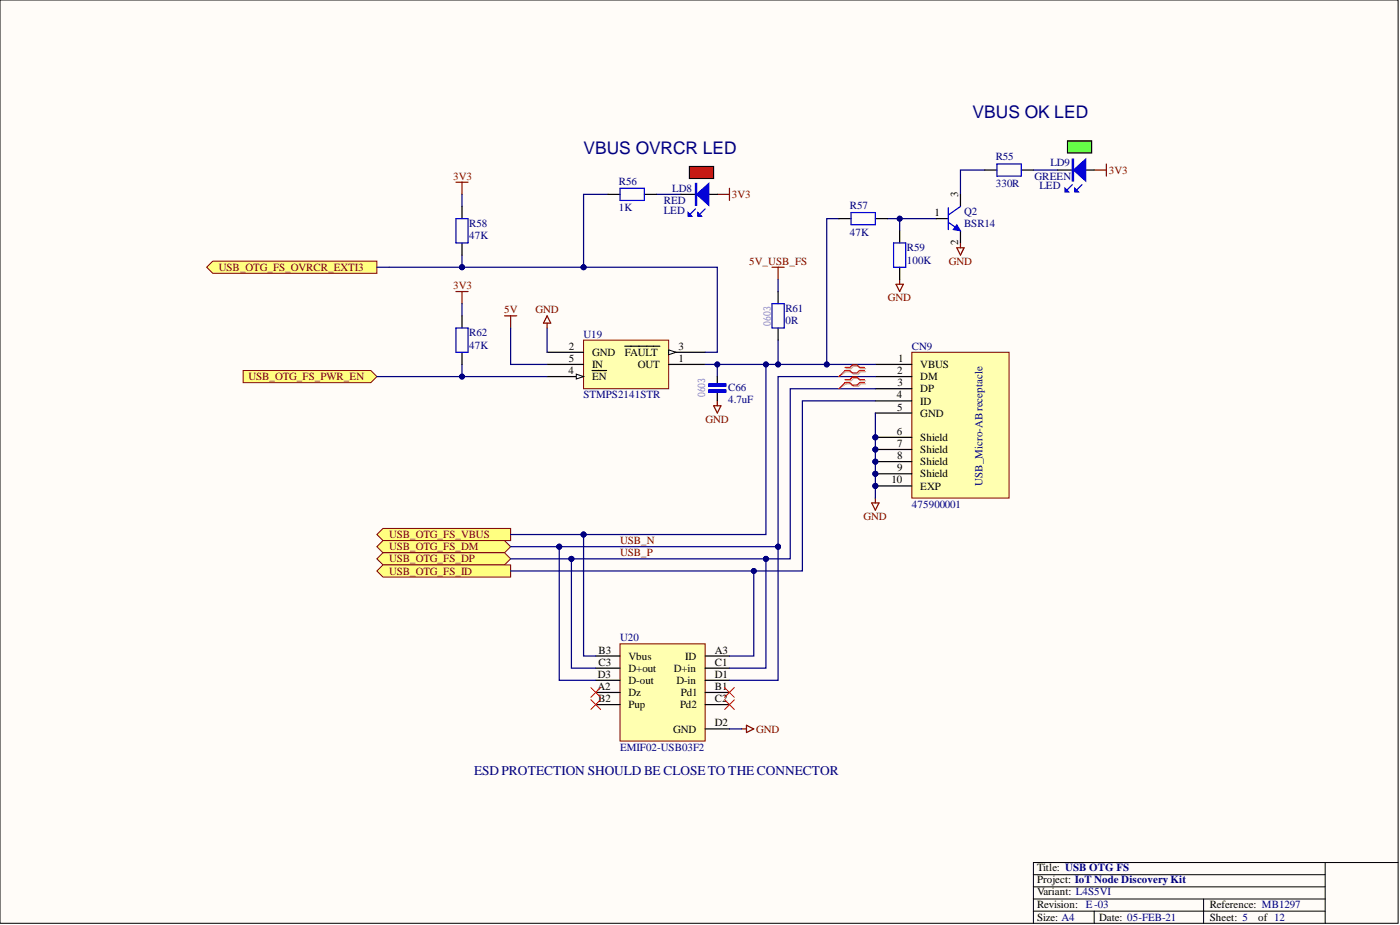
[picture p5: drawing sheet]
<svg xmlns="http://www.w3.org/2000/svg" width="292mm" height="193mm" viewBox="0 0 292 193" stroke-linecap="round" stroke-linejoin="round" font-family="sans-serif">
<defs><g id="words">
<g font-size="3.6" fill="#000080">
<text x="202.9" y="24.6">VBUS OK LED</text>
<text x="121.8" y="32.2">VBUS OVRCR LED</text>
</g>
<text font-size="2.8" fill="#000080" x="98.9" y="161.6">ESD PROTECTION SHOULD BE CLOSE TO THE CONNECTOR</text>
<g font-size="2.3" fill="#000080">
<text x="207.7" y="33.4">R55</text>
<text x="219.2" y="34.7">LD9</text>
<text x="129.1" y="38.5">R56</text>
<text x="140.3" y="40">LD8</text>
<text x="207.7" y="39">330R</text>
<text x="215.9" y="37.5">GREEN</text>
<text x="216.9" y="39.5">LED</text>
<text x="97.9" y="47.4">R58</text>
<text x="129.1" y="44.1">1K</text>
<text x="138.5" y="42.6">RED</text>
<text x="138.5" y="44.6">LED</text>
<text x="177.3" y="43.6">R57</text>
<text x="201.2" y="44.9">Q2</text>
<text x="201.2" y="47.4">BSR14</text>
<text x="97.9" y="49.9">47K</text>
<text x="177.3" y="49.2">47K</text>
<text x="189.2" y="52.5">R59</text>
<text x="189.2" y="55">100K</text>
<text x="163.9" y="65.1">R61</text>
<text x="97.9" y="70.2">R62</text>
<text x="121.8" y="70.5">U19</text>
<text x="163.9" y="67.7">0R</text>
<text x="97.9" y="72.7">47K</text>
<text x="190.2" y="73">CN9</text>
<text x="121.8" y="83.1">STMPS2141STR</text>
<text x="151.9" y="81.6">C66</text>
<text x="151.9" y="84.1">4.7uF</text>
<text x="205" y="101.4" transform="rotate(-90 205 101.4)">USB_Micro-ABreceptacle</text>
<text x="190.2" y="105.9">475900001</text>
<text x="129.4" y="133.8">U20</text>
<text x="129.4" y="156.6">EMIF02-USB03F2</text>
</g>
<g font-size="2.3" fill="#800000">
<text x="94.5" y="37.5">3V3</text>
<text x="152.7" y="41.3">3V3</text>
<text x="231.3" y="36.2">3V3</text>
<text x="45.7" y="56.5">USB_OTG_FS_OVRCR_EXTI3</text>
<text x="156.3" y="55.2">5V_USB_FS</text>
<text x="197.9" y="55.2">GND</text>
<text x="94.5" y="60.3">3V3</text>
<text x="105.2" y="65.4">5V</text>
<text x="111.7" y="65.4">GND</text>
<text x="185.3" y="62.8">GND</text>
<text x="51.8" y="79.3">USB_OTG_FS_PWR_EN</text>
<text x="147.2" y="88.2">GND</text>
<text x="81.2" y="112.3">USB_OTG_FS_VBUS</text>
<text x="129.4" y="113.5">USB_N</text>
<text x="180.2" y="108.5">GND</text>
<text x="81.2" y="114.8">USB_OTG_FS_DM</text>
<text x="81.2" y="117.3">USB_OTG_FS_DP</text>
<text x="81.2" y="119.9">USB_OTG_FS_ID</text>
<text x="129.4" y="116.1">USB_P</text>
<text x="157.8" y="152.8">GND</text>
</g>
<g font-size="2.3">
<text x="199.9" y="41.1" transform="rotate(-90 199.9 41.1)">3</text>
<text x="195" y="45.1">1</text>
<text x="199.9" y="51.2" transform="rotate(-90 199.9 51.2)">2</text>
<text x="118.7" y="73">2</text>
<text x="118.7" y="75.5">5</text>
<text x="123.5" y="74.3">GND</text>
<text x="123.5" y="76.8">IN</text>
<text x="130.4" y="74.3">FAULT</text>
<text x="133.1" y="76.8">OUT</text>
<text x="141.5" y="75.5">1</text>
<text x="141.5" y="73">3</text>
<text x="187.4" y="75.5">1</text>
<text x="192" y="76.8">VBUS</text>
<text x="118.6" y="78.1">4</text>
<text x="123.5" y="79.3">EN</text>
<text x="187.1" y="83.1">4</text>
<text x="187.2" y="78.1">2</text>
<text x="187.3" y="80.6">3</text>
<text x="192" y="79.3">DM</text>
<text x="192" y="81.9">DP</text>
<text x="187.2" y="85.7">5</text>
<text x="192" y="84.4">ID</text>
<text x="192" y="86.9">GND</text>
<text x="187.1" y="90.7">6</text>
<text x="187.2" y="93.3">7</text>
<text x="187.2" y="95.8">8</text>
<text x="192" y="92">Shield</text>
<text x="192" y="94.5">Shield</text>
<text x="186" y="100.9">10</text>
<text x="187.2" y="98.3">9</text>
<text x="192" y="97.1">Shield</text>
<text x="192" y="99.6">Shield</text>
<text x="192" y="102.1">EXP</text>
<text x="124.9" y="136.3">B3</text>
<text x="131.1" y="137.6">Vbus</text>
<text x="143" y="137.6">ID</text>
<text x="149.2" y="136.3">A3</text>
<text x="124.6" y="144">A2</text>
<text x="124.7" y="141.4">D3</text>
<text x="124.9" y="138.9">C3</text>
<text x="131.1" y="140.1">D+out</text>
<text x="131.1" y="142.7">D-out</text>
<text x="140.6" y="140.1">D+in</text>
<text x="141.1" y="142.7">D-in</text>
<text x="149.2" y="144">B1</text>
<text x="149.2" y="138.9">C1</text>
<text x="149.2" y="141.4">D1</text>
<text x="124.8" y="146.5">B2</text>
<text x="131.1" y="145.2">Dz</text>
<text x="131.1" y="147.8">Pup</text>
<text x="141.9" y="147.8">Pd2</text>
<text x="142" y="145.2">Pd1</text>
<text x="149.2" y="146.5">C2</text>
<text x="140.4" y="152.8">GND</text>
<text x="149.2" y="151.6">D2</text>
<text x="216.4" y="181.7">Title: USB OTG FS</text>
<text x="216.4" y="184.3">Project: IoT Node Discovery Kit</text>
<text x="216.4" y="189.3">Revision: E-03</text>
<text x="216.4" y="186.8">Variant: L4S5VI</text>
<text x="252.4" y="189.3">Reference: MB1297</text>
<text x="216.4" y="192.1">Size: A4</text>
<text x="229.3" y="192.1">Date: 05-FEB-21</text>
<text x="252.4" y="192.1">Sheet: 5</text>
<text x="262.5" y="192.1">of 12</text>
</g>
<g font-size="2.2" fill="#f0f">
<text x="160.8" y="67.9" transform="rotate(-90 160.8 67.9)">0603</text>
<text x="147.1" y="82.9" transform="rotate(-90 147.1 82.9)">0603</text>
</g>
</g></defs>
<path d="M0 0h291.7v192.6h-291.7z" fill-rule="evenodd" fill="#fffcf8"/>
<path d="M0 0h291.7v192.6h-291.7z" fill="none" stroke="#000" stroke-width=".21"/>
<path d="M0 0h291.7v192.6h-291.7z" fill-rule="evenodd" fill="#fffcf8"/>
<path d="M0 0h291.7v192.6h-291.7zM276.5 179.9v12.7M291.7 179.9h-76.1v12.7M215.6 182.5h60.9M215.6 185h60.9M215.6 190.1h60.9M215.6 187.5h60.9M228.3 190.1v2.5M251.1 187.5v5.1" fill="none" stroke="#000" stroke-width=".21"/>
<path d="M152.2 39.3v2.5M149.7 40.5h2.5M105.3 65.9h2.5M106.5 65.9v2.5" fill="none" stroke="#800000" stroke-width=".25"/>
<path d="M78.6 111.5l1.3-1.3h26.6v2.6h-26.6z" fill-rule="evenodd" fill="#ffff80"/>
<path d="M78.6 111.5l1.3-1.3h26.6v2.6h-26.6z" fill="none" stroke="#800000" stroke-width=".21"/>
<path d="M161.1 55.8h2.5M162.3 55.8v2.5" fill="none" stroke="#800000" stroke-width=".25"/>
<path d="M78.6 114l1.3-1.2h25.4l1.2 1.2-1.2 1.3h-25.4z" fill-rule="evenodd" fill="#ffff80"/>
<path d="M78.6 114l1.3-1.2h25.4l1.2 1.2-1.2 1.3h-25.4z" fill="none" stroke="#800000" stroke-width=".21"/>
<path d="M78.6 116.6l1.3-1.3h25.4l1.2 1.3-1.2 1.2h-25.4z" fill-rule="evenodd" fill="#ffff80"/>
<path d="M78.6 116.6l1.3-1.3h25.4l1.2 1.3-1.2 1.2h-25.4z" fill="none" stroke="#800000" stroke-width=".21"/>
<path d="M78.6 119.1l1.3-1.3h26.6v2.6h-26.6z" fill-rule="evenodd" fill="#ffff80"/>
<path d="M78.6 119.1l1.3-1.3h26.6v2.6h-26.6z" fill="none" stroke="#800000" stroke-width=".21"/>
<path d="M50.7 77.3h26.7l1.2 1.3-1.2 1.2h-26.7z" fill-rule="evenodd" fill="#ffff80"/>
<path d="M50.7 77.3h26.7l1.2 1.3-1.2 1.2h-26.7z" fill="none" stroke="#800000" stroke-width=".21"/>
<path d="M121.8 71h17.7v10.1h-17.7z" fill-rule="evenodd" fill="#ffffb0"/>
<path d="M121.8 71h17.7v10.1h-17.7z" fill="none" stroke="#800000" stroke-width=".21"/>
<path d="M114.1 73.5h7.7M114.1 76h7.7M114.1 78.6h7.7" fill="none" stroke="#000" stroke-width=".25"/>
<path d="M120.2 78.1l1.6 .5-1.6 .5z" fill="#f8fcff"/>
<path d="M120.2 78.1l1.6 .5-1.6 .5z" fill="none" stroke="#000" stroke-width=".21"/>
<path d="M123.5 77.3h3.1M139.5 76h7.6M139.5 73.5h7.6" fill="none" stroke="#000" stroke-width=".25"/>
<path d="M139.5 73l1.5 .5-1.5 .5z" fill="#f8fcff"/>
<path d="M139.5 73l1.5 .5-1.5 .5z" fill="none" stroke="#000" stroke-width=".21"/>
<path d="M130.4 72.2h7.3" fill="none" stroke="#000" stroke-width=".25"/>
<path d="M129.4 134.3h17.7v20.3h-17.7z" fill-rule="evenodd" fill="#ffffb0"/>
<path d="M129.4 134.3h17.7v20.3h-17.7z" fill="none" stroke="#800000" stroke-width=".21"/>
<path d="M124.3 136.9h5.1M124.3 139.4h5.1M147.1 136.9h5.1M147.1 139.4h5.1M124.3 144.5h5.1M124.3 147h5.1M124.3 141.9h5.1M147.1 144.5h5.1M147.1 147h5.1M147.1 141.9h5.1M147.1 152.1h5.1" fill="none" stroke="#000" stroke-width=".25"/>
<circle cx="182.6" cy="91.2" r=".51" fill="#000080"/>
<circle cx="182.6" cy="91.2" r=".51" fill="none" stroke="#000080" stroke-width=".21"/>
<circle cx="182.6" cy="93.8" r=".51" fill="#000080"/>
<circle cx="182.6" cy="93.8" r=".51" fill="none" stroke="#000080" stroke-width=".21"/>
<circle cx="182.6" cy="96.3" r=".51" fill="#000080"/>
<circle cx="182.6" cy="96.3" r=".51" fill="none" stroke="#000080" stroke-width=".21"/>
<circle cx="182.6" cy="98.8" r=".51" fill="#000080"/>
<circle cx="182.6" cy="98.8" r=".51" fill="none" stroke="#000080" stroke-width=".21"/>
<circle cx="182.6" cy="101.4" r=".51" fill="#000080"/>
<circle cx="182.6" cy="101.4" r=".51" fill="none" stroke="#000080" stroke-width=".21"/>
<path d="M190.2 73.5h20.3v30.4h-20.3z" fill-rule="evenodd" fill="#ffffb0"/>
<path d="M190.2 73.5h20.3v30.4h-20.3z" fill="none" stroke="#800000" stroke-width=".21"/>
<path d="M182.6 76h7.6M182.6 78.6h7.6M182.6 81.1h7.6M182.6 83.6h7.6M182.6 86.2h7.6M182.6 91.2h7.6" fill="none" stroke="#000" stroke-width=".25"/>
<circle cx="182.6" cy="91.2" r=".51" fill="#000080"/>
<circle cx="182.6" cy="91.2" r=".51" fill="none" stroke="#000080" stroke-width=".21"/>
<path d="M182.6 93.8h7.6" fill="none" stroke="#000" stroke-width=".25"/>
<circle cx="182.6" cy="93.8" r=".51" fill="#000080"/>
<circle cx="182.6" cy="93.8" r=".51" fill="none" stroke="#000080" stroke-width=".21"/>
<path d="M182.6 96.3h7.6" fill="none" stroke="#000" stroke-width=".25"/>
<circle cx="182.6" cy="96.3" r=".51" fill="#000080"/>
<circle cx="182.6" cy="96.3" r=".51" fill="none" stroke="#000080" stroke-width=".21"/>
<path d="M182.6 98.8h7.6" fill="none" stroke="#000" stroke-width=".25"/>
<circle cx="182.6" cy="98.8" r=".51" fill="#000080"/>
<circle cx="182.6" cy="98.8" r=".51" fill="none" stroke="#000080" stroke-width=".21"/>
<path d="M182.6 101.4h7.6" fill="none" stroke="#000" stroke-width=".25"/>
<circle cx="182.6" cy="101.4" r=".51" fill="#000080"/>
<circle cx="182.6" cy="101.4" r=".51" fill="none" stroke="#000080" stroke-width=".21"/>
<path d="M123.3 143.4l2 2.1M123.3 146l2 2M125.3 143.4l-2 2.1M125.3 146l-2 2M151.2 143.4l2 2.1M151.2 146l2 2M153.2 143.4l-2 2.1M153.2 146l-2 2" fill="none" stroke="#f00" stroke-width=".21"/>
<path d="M222.7 29.4h5.1v2.5h-5.1z" fill-rule="evenodd" fill="#0f0"/>
<path d="M222.7 29.4h5.1v2.5h-5.1z" fill="none" stroke="#000" stroke-width=".21"/>
<path d="M95.1 60.8h2.6M96.4 60.8v2.6" fill="none" stroke="#800000" stroke-width=".25"/>
<path d="M43.1 55.8l1.3-1.3h34.2v2.5h-34.2z" fill-rule="evenodd" fill="#ffff80"/>
<path d="M43.1 55.8l1.3-1.3h34.2v2.5h-34.2z" fill="none" stroke="#800000" stroke-width=".21"/>
<path d="M95.1 38h2.6M96.4 38v2.5" fill="none" stroke="#800000" stroke-width=".25"/>
<path d="M143.8 34.7h5.1v2.5h-5.1z" fill-rule="evenodd" fill="#f00"/>
<path d="M143.8 34.7h5.1v2.5h-5.1z" fill="none" stroke="#000" stroke-width=".21"/>
<path d="M182.6 83.6h-15.2v35.5h-60.9" fill="none" stroke="#000080" stroke-width=".25"/>
<circle cx="157.3" cy="119.1" r=".51" fill="#000080"/>
<circle cx="157.3" cy="119.1" r=".51" fill="none" stroke="#000080" stroke-width=".21"/>
<path d="M159.8 116.6v22.8h-7.6" fill="none" stroke="#000080" stroke-width=".25"/>
<circle cx="159.8" cy="116.6" r=".51" fill="#000080"/>
<circle cx="159.8" cy="116.6" r=".51" fill="none" stroke="#000080" stroke-width=".21"/>
<path d="M162.3 114v27.9h-10.1" fill="none" stroke="#000080" stroke-width=".25"/>
<circle cx="162.3" cy="114" r=".51" fill="#000080"/>
<circle cx="162.3" cy="114" r=".51" fill="none" stroke="#000080" stroke-width=".21"/>
<path d="M119.2 116.6v22.8h5.1" fill="none" stroke="#000080" stroke-width=".25"/>
<circle cx="119.2" cy="116.6" r=".51" fill="#000080"/>
<circle cx="119.2" cy="116.6" r=".51" fill="none" stroke="#000080" stroke-width=".21"/>
<path d="M116.7 114v27.9h7.6" fill="none" stroke="#000080" stroke-width=".25"/>
<circle cx="116.7" cy="114" r=".51" fill="#000080"/>
<circle cx="116.7" cy="114" r=".51" fill="none" stroke="#000080" stroke-width=".21"/>
<path d="M162.3 58.3v2.5M96.4 63.4v2.5M157.3 119.1v17.8h-5.1" fill="none" stroke="#000080" stroke-width=".25"/>
<circle cx="157.3" cy="119.1" r=".51" fill="#000080"/>
<circle cx="157.3" cy="119.1" r=".51" fill="none" stroke="#000080" stroke-width=".21"/>
<path d="M162.3 71v5" fill="none" stroke="#000080" stroke-width=".25"/>
<circle cx="162.3" cy="76" r=".51" fill="#000080"/>
<circle cx="162.3" cy="76" r=".51" fill="none" stroke="#000080" stroke-width=".21"/>
<path d="M96.4 76v2.6" fill="none" stroke="#000080" stroke-width=".25"/>
<circle cx="96.4" cy="78.6" r=".51" fill="#000080"/>
<circle cx="96.4" cy="78.6" r=".51" fill="none" stroke="#000080" stroke-width=".21"/>
<path d="M78.6 55.8h2.6M96.4 53.2v2.6" fill="none" stroke="#000080" stroke-width=".25"/>
<circle cx="96.4" cy="55.8" r=".51" fill="#000080"/>
<circle cx="96.4" cy="55.8" r=".51" fill="none" stroke="#000080" stroke-width=".21"/>
<path d="M205.5 35.5h-5.1v5M175 45.6h-2.5v30.4" fill="none" stroke="#000080" stroke-width=".25"/>
<circle cx="172.5" cy="76" r=".51" fill="#000080"/>
<circle cx="172.5" cy="76" r=".51" fill="none" stroke="#000080" stroke-width=".21"/>
<path d="M96.4 40.5v2.6M126.8 40.5h-5v15.3M137 40.5h5M106.5 68.4v7.6h7.6M114.1 68.4v5.1" fill="none" stroke="#000080" stroke-width=".25"/>
<circle cx="121.8" cy="55.8" r=".51" fill="#000080"/>
<circle cx="121.8" cy="55.8" r=".51" fill="none" stroke="#000080" stroke-width=".21"/>
<path d="M78.6 78.6h35.5" fill="none" stroke="#000080" stroke-width=".25"/>
<circle cx="96.4" cy="78.6" r=".51" fill="#000080"/>
<circle cx="96.4" cy="78.6" r=".51" fill="none" stroke="#000080" stroke-width=".21"/>
<path d="M187.7 45.6v2.5" fill="none" stroke="#000080" stroke-width=".25"/>
<circle cx="187.7" cy="45.6" r=".51" fill="#000080"/>
<circle cx="187.7" cy="45.6" r=".51" fill="none" stroke="#000080" stroke-width=".21"/>
<path d="M159.8 76v35.5h-38" fill="none" stroke="#000080" stroke-width=".25"/>
<circle cx="121.8" cy="111.5" r=".51" fill="#000080"/>
<circle cx="121.8" cy="111.5" r=".51" fill="none" stroke="#000080" stroke-width=".21"/>
<circle cx="159.8" cy="76" r=".51" fill="#000080"/>
<circle cx="159.8" cy="76" r=".51" fill="none" stroke="#000080" stroke-width=".21"/>
<path d="M149.7 76v2.6" fill="none" stroke="#000080" stroke-width=".25"/>
<circle cx="149.7" cy="76" r=".51" fill="#000080"/>
<circle cx="149.7" cy="76" r=".51" fill="none" stroke="#000080" stroke-width=".21"/>
<path d="M182.6 78.6h-20.3v35.4" fill="none" stroke="#000080" stroke-width=".25"/>
<circle cx="162.3" cy="114" r=".51" fill="#000080"/>
<circle cx="162.3" cy="114" r=".51" fill="none" stroke="#000080" stroke-width=".21"/>
<path d="M121.8 111.5v25.4h2.5" fill="none" stroke="#000080" stroke-width=".25"/>
<circle cx="121.8" cy="111.5" r=".51" fill="#000080"/>
<circle cx="121.8" cy="111.5" r=".51" fill="none" stroke="#000080" stroke-width=".21"/>
<path d="M106.5 111.5h15.3" fill="none" stroke="#000080" stroke-width=".25"/>
<circle cx="121.8" cy="111.5" r=".51" fill="#000080"/>
<circle cx="121.8" cy="111.5" r=".51" fill="none" stroke="#000080" stroke-width=".21"/>
<path d="M147.1 76h35.5" fill="none" stroke="#000080" stroke-width=".25"/>
<circle cx="149.7" cy="76" r=".51" fill="#000080"/>
<circle cx="149.7" cy="76" r=".51" fill="none" stroke="#000080" stroke-width=".21"/>
<circle cx="159.8" cy="76" r=".51" fill="#000080"/>
<circle cx="159.8" cy="76" r=".51" fill="none" stroke="#000080" stroke-width=".21"/>
<circle cx="162.3" cy="76" r=".51" fill="#000080"/>
<circle cx="162.3" cy="76" r=".51" fill="none" stroke="#000080" stroke-width=".21"/>
<circle cx="172.5" cy="76" r=".51" fill="#000080"/>
<circle cx="172.5" cy="76" r=".51" fill="none" stroke="#000080" stroke-width=".21"/>
<path d="M185.2 45.6h10.1" fill="none" stroke="#000080" stroke-width=".25"/>
<circle cx="187.7" cy="45.6" r=".51" fill="#000080"/>
<circle cx="187.7" cy="45.6" r=".51" fill="none" stroke="#000080" stroke-width=".21"/>
<path d="M186.9 59.3h1.6l-.8 1.5zM187.7 58.3v1M199.6 51.7h1.6l-.8 1.5zM200.4 50.7v1M114.1 65.9l.8 1.5h-1.5zM114.1 67.4v1M181.9 104.9h1.5l-.8 1.5zM182.6 103.9v1M154.7 152.1h1M155.7 151.3l1.6 .8-1.6 .7z" fill="none" stroke="#800000" stroke-width=".25"/>
<path d="M182.6 86.2v17.7" fill="none" stroke="#000080" stroke-width=".25"/>
<circle cx="182.6" cy="101.4" r=".51" fill="#000080"/>
<circle cx="182.6" cy="101.4" r=".51" fill="none" stroke="#000080" stroke-width=".21"/>
<circle cx="182.6" cy="98.8" r=".51" fill="#000080"/>
<circle cx="182.6" cy="98.8" r=".51" fill="none" stroke="#000080" stroke-width=".21"/>
<circle cx="182.6" cy="96.3" r=".51" fill="#000080"/>
<circle cx="182.6" cy="96.3" r=".51" fill="none" stroke="#000080" stroke-width=".21"/>
<circle cx="182.6" cy="93.8" r=".51" fill="#000080"/>
<circle cx="182.6" cy="93.8" r=".51" fill="none" stroke="#000080" stroke-width=".21"/>
<circle cx="182.6" cy="91.2" r=".51" fill="#000080"/>
<circle cx="182.6" cy="91.2" r=".51" fill="none" stroke="#000080" stroke-width=".21"/>
<path d="M148.9 84.6h1.5l-.7 1.6zM149.7 83.6v1" fill="none" stroke="#800000" stroke-width=".25"/>
<path d="M152.2 152.1h2.5" fill="none" stroke="#000080" stroke-width=".25"/>
<path d="M96.4 43.1v2.5M96.4 50.7v2.5M142 40.5h3.1M147.9 40.5h1.8M96.4 65.9v2.5M96.4 73.5v2.5" fill="none" stroke="#000" stroke-width=".25"/>
<path d="M95.1 45.6h2.6v5.1h-2.6zM145.1 43.6l-1 1M147.1 43.6l-1 1M95.1 68.4h2.6v5.1h-2.6z" fill="none" stroke="#00f" stroke-width=".25"/>
<path d="M145.3 40.5l2.6-2.2v4.5z" fill="#00f"/>
<path d="M145.1 38.3h.2v4.5h-.2zM145.2 38.3v4.5M145.3 40.5l2.6-2.2v4.5z" fill="none" stroke="#00f" stroke-width=".25"/>
<path d="M143.6 44.3l.7 .8h-.7z" fill="#00f"/>
<path d="M143.6 44.3l.7 .8h-.7z" fill="none" stroke="#00f" stroke-width=".25"/>
<path d="M145.6 44.3l.8 .8h-.8z" fill="#00f"/>
<path d="M129.4 39.3h5v2.5h-5zM223.7 38.5l-1 1M225.8 38.5l-1.1 1M145.6 44.3l.8 .8h-.8zM177.6 44.3h5v2.6h-5zM186.4 50.7h2.6v5.1h-2.6zM161.1 63.4h2.5v5h-2.5z" fill="none" stroke="#00f" stroke-width=".25"/>
<path d="M220.7 35.5h3M226.5 35.5h1.8M126.8 40.5h2.6M134.4 40.5h2.6M175 45.6h2.6M182.6 45.6h2.6M187.7 48.1v2.6M187.7 55.8v2.5M162.3 60.8v2.6M162.3 68.4v2.6" fill="none" stroke="#000" stroke-width=".25"/>
<path d="M228.3 35.5h2.5M230.8 34.2v2.5" fill="none" stroke="#800000" stroke-width=".25"/>
<path d="M215.6 35.5h5.1" fill="none" stroke="#000080" stroke-width=".25"/>
<path d="M224 35.5l2.5-2.3v4.6z" fill="#00f"/>
<path d="M223.7 33.2h.3v4.6h-.3zM223.9 33.2v4.6M224 35.5l2.5-2.3v4.6z" fill="none" stroke="#00f" stroke-width=".25"/>
<path d="M222.2 39.3l.8 .7h-.8z" fill="#00f"/>
<path d="M222.2 39.3l.8 .7h-.8z" fill="none" stroke="#00f" stroke-width=".25"/>
<path d="M224.2 39.3l.8 .7h-.8z" fill="#00f"/>
<path d="M208 34.2h5.1v2.5h-5.1zM224.2 39.3l.8 .7h-.8zM197.9 46.4l2.5 1.7M197.9 43.3v4.6M200.4 43.1l-2.5 1.8" fill="none" stroke="#00f" stroke-width=".25"/>
<path d="M205.5 35.5h2.5M213.1 35.5h2.5M195.3 45.6h2.6M200.4 40.5v2.6M200.4 48.1v2.6" fill="none" stroke="#000" stroke-width=".25"/>
<path d="M199.6 46.9l.8 1.2-1.5-.2z" fill="#00f"/>
<path d="M199.6 46.9l.8 1.2-1.5-.2z" fill="none" stroke="#00f" stroke-width=".21"/>
<path d="M149.7 78.6v1.5M149.7 81.9v1.7" fill="none" stroke="#000" stroke-width=".25"/>
<path d="M147.9 80.1h3.5v.5h-3.5zM147.9 81.3h3.5v.6h-3.5z" fill="none" stroke="#00f" stroke-width=".25"/>
<path d="M148.1 80.3h3.1M148.1 81.6h3.1" fill="none" stroke="#00f" stroke-width=".76"/>
<path d="M116.7 114h45.6" fill="none" stroke="#000080" stroke-width=".25"/>
<circle cx="162.3" cy="114" r=".51" fill="#000080"/>
<circle cx="162.3" cy="114" r=".51" fill="none" stroke="#000080" stroke-width=".21"/>
<circle cx="116.7" cy="114" r=".51" fill="#000080"/>
<circle cx="116.7" cy="114" r=".51" fill="none" stroke="#000080" stroke-width=".21"/>
<path d="M106.5 114h10.2" fill="none" stroke="#000080" stroke-width=".25"/>
<circle cx="116.7" cy="114" r=".51" fill="#000080"/>
<circle cx="116.7" cy="114" r=".51" fill="none" stroke="#000080" stroke-width=".21"/>
<path d="M106.5 116.6h12.7" fill="none" stroke="#000080" stroke-width=".25"/>
<circle cx="119.2" cy="116.6" r=".51" fill="#000080"/>
<circle cx="119.2" cy="116.6" r=".51" fill="none" stroke="#000080" stroke-width=".21"/>
<path d="M119.2 116.6h40.6" fill="none" stroke="#000080" stroke-width=".25"/>
<circle cx="119.2" cy="116.6" r=".51" fill="#000080"/>
<circle cx="119.2" cy="116.6" r=".51" fill="none" stroke="#000080" stroke-width=".21"/>
<circle cx="159.8" cy="116.6" r=".51" fill="#000080"/>
<circle cx="159.8" cy="116.6" r=".51" fill="none" stroke="#000080" stroke-width=".21"/>
<path d="M182.6 81.1h-17.7v35.5h-5.1" fill="none" stroke="#000080" stroke-width=".25"/>
<circle cx="159.8" cy="116.6" r=".51" fill="#000080"/>
<circle cx="159.8" cy="116.6" r=".51" fill="none" stroke="#000080" stroke-width=".21"/>
<path d="M176.5 76.9h1.1l.5-.5h1l.5 .5h1M176.5 77.5h1.1l.5 .6h1l.5-.6h1M176.5 79.4h1.1l.5-.5h1l.5 .5h1M176.5 80.1h1.1l.5 .5h1l.5-.5h1" fill="none" stroke="#d0a19e" stroke-width=".25"/>
<path d="M176.5 77.5l-1.5 1.1M176.5 80.1l-1.5 1" fill="none" stroke="#d0a19e" stroke-width=".21"/>
<path d="M176.3 76.7h1l.5-.5h1l.5 .5h1.1M176.3 77.3h1l.5 .5h1l.5-.5h1.1M176.3 79.2h1l.5-.5h1l.5 .5h1.1M176.3 79.8h1l.5 .5h1l.5-.5h1.1" fill="none" stroke="#f00" stroke-width=".25"/>
<path d="M176.3 77.3l-1.3 1.3M176.3 79.8l-1.3 1.3" fill="none" stroke="#f00" stroke-width=".21"/>
<path d="M121.8 55.8h27.9v17.7h-2.6" fill="none" stroke="#000080" stroke-width=".25"/>
<circle cx="121.8" cy="55.8" r=".51" fill="#000080"/>
<circle cx="121.8" cy="55.8" r=".51" fill="none" stroke="#000080" stroke-width=".21"/>
<path d="M96.4 55.8h25.4" fill="none" stroke="#000080" stroke-width=".25"/>
<circle cx="121.8" cy="55.8" r=".51" fill="#000080"/>
<circle cx="121.8" cy="55.8" r=".51" fill="none" stroke="#000080" stroke-width=".21"/>
<circle cx="96.4" cy="55.8" r=".51" fill="#000080"/>
<circle cx="96.4" cy="55.8" r=".51" fill="none" stroke="#000080" stroke-width=".21"/>
<path d="M81.2 55.8h15.2" fill="none" stroke="#000080" stroke-width=".25"/>
<circle cx="96.4" cy="55.8" r=".51" fill="#000080"/>
<circle cx="96.4" cy="55.8" r=".51" fill="none" stroke="#000080" stroke-width=".21"/>
<use href="#words"/>
</svg>
